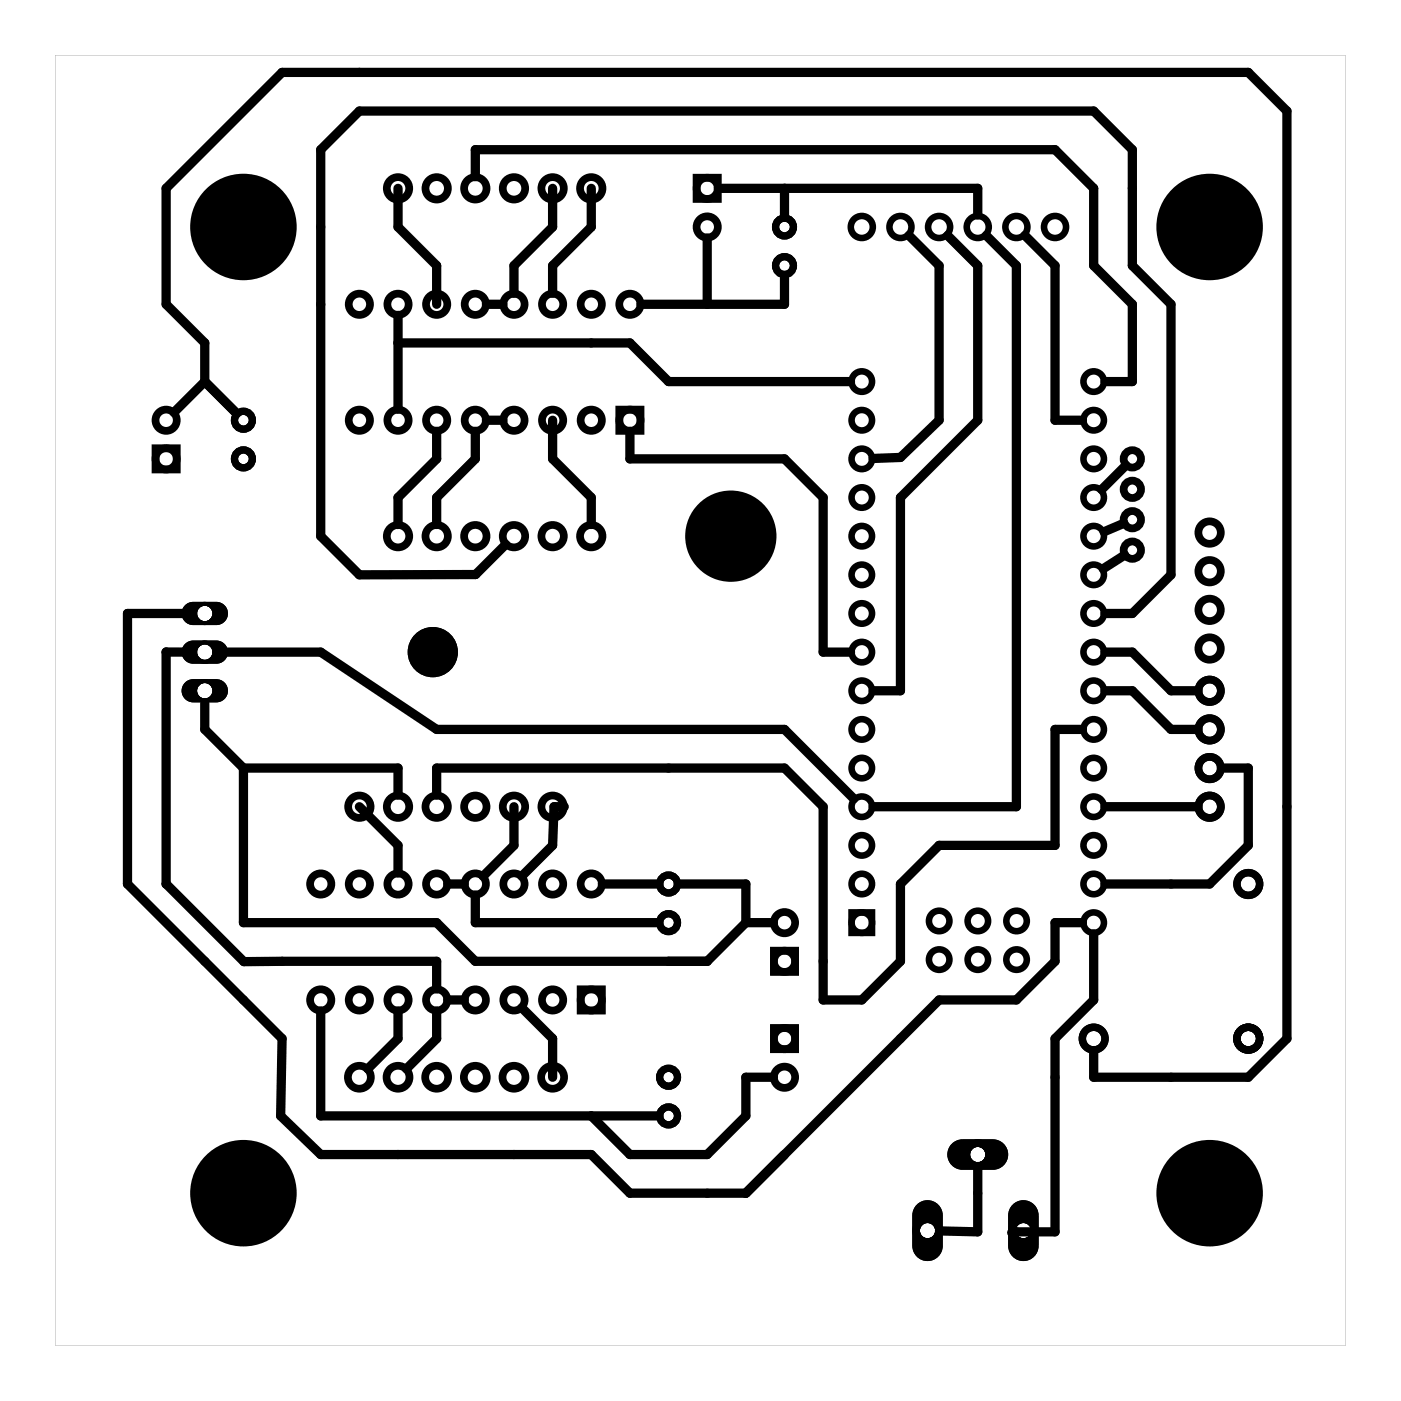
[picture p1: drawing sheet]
<svg xmlns="http://www.w3.org/2000/svg" width="92mm" height="92mm" viewBox="0 0 92 92" stroke-linecap="round" stroke-linejoin="round" font-family="sans-serif">
<g fill="#000">
<path d="M12.2 44.9a.76 .76 0 0 0-.2 .8 .76 .76 0 0 0 .7 .5h1.5a.76 .76 0 0 0 .8-.8 .76 .76 0 0 0-.8-.8h-1.5zM13 45.4a.51 .51 0 0 1 1 0 .51 .51 0 0 1-1 0z"/>
<path d="M12.2 42.3a.76 .76 0 0 0-.2 .8 .76 .76 0 0 0 .7 .5h1.5a.76 .76 0 0 0 .8-.7 .76 .76 0 0 0-.8-.8h-1.5zM13 42.9a.51 .51 0 0 1 1 0 .51 .51 0 0 1-1 0z"/>
<path d="M12.2 39.8a.76 .76 0 0 0-.2 .8 .76 .76 0 0 0 .7 .5h1.5a.76 .76 0 0 0 .8-.8 .76 .76 0 0 0-.8-.7h-1.5zM13 40.3a.51 .51 0 0 1 1 0 .51 .51 0 0 1-1 0z"/>
<path d="M12.2 44.9a.76 .76 0 0 0-.2 .8 .76 .76 0 0 0 .7 .5h1.5a.76 .76 0 0 0 .8-.8 .76 .76 0 0 0-.8-.8h-1.5zM13 45.4a.51 .51 0 0 1 1 0 .51 .51 0 0 1-1 0z"/>
<path d="M12.2 42.3a.76 .76 0 0 0-.2 .8 .76 .76 0 0 0 .7 .5h1.5a.76 .76 0 0 0 .8-.7 .76 .76 0 0 0-.8-.8h-1.5zM13 42.9a.51 .51 0 0 1 1 0 .51 .51 0 0 1-1 0z"/>
<path d="M12.2 39.8a.76 .76 0 0 0-.2 .8 .76 .76 0 0 0 .7 .5h1.5a.76 .76 0 0 0 .8-.8 .76 .76 0 0 0-.8-.7h-1.5zM13 40.3a.51 .51 0 0 1 1 0 .51 .51 0 0 1-1 0z"/>
<path d="M60.3 79.2l-.3 .3v.4v2a1 1 0 0 0 1 1 1 1 0 0 0 1-1v-2a1 1 0 0 0-.7-.9 1 1 0 0 0-1 .2zM60.5 80.9a.5 .5 0 0 1 1 0 .5 .5 0 0 1-1 0z"/>
<path d="M60.3 79.2l-.3 .3v.4v2a1 1 0 0 0 1 1 1 1 0 0 0 1-1v-2a1 1 0 0 0-.7-.9 1 1 0 0 0-1 .2zM60.5 80.9a.5 .5 0 0 1 1 0 .5 .5 0 0 1-1 0z"/>
<path d="M62.6 75.2a1 1 0 0 0-.3 1.1 1 1 0 0 0 1 .6h2a1 1 0 0 0 1-1 1 1 0 0 0-1-1h-2l-.4 .1zM63.8 75.9a.5 .5 0 0 1 1 0 .5 .5 0 0 1-1 0z"/>
<path d="M62.6 75.2a1 1 0 0 0-.3 1.1 1 1 0 0 0 1 .6h2a1 1 0 0 0 1-1 1 1 0 0 0-1-1h-2l-.4 .1zM63.8 75.9a.5 .5 0 0 1 1 0 .5 .5 0 0 1-1 0z"/>
<path d="M66.6 79.2l-.3 .3v.4v2a1 1 0 0 0 1 1 1 1 0 0 0 1-1v-2a1 1 0 0 0-.7-.9 1 1 0 0 0-1 .2zM66.8 80.9a.5 .5 0 0 1 1 0 .5 .5 0 0 1-1 0z"/>
<path d="M66.6 79.2l-.3 .3v.4v2a1 1 0 0 0 1 1 1 1 0 0 0 1-1v-2a1 1 0 0 0-.7-.9 1 1 0 0 0-1 .2zM66.8 80.9a.5 .5 0 0 1 1 0 .5 .5 0 0 1-1 0z"/>
<path d="M3.6 3.6v84.8h84.8v-84.8zM3.6 3.6h84.8v84.8h-84.8z"/>
</g>
<g fill="none" stroke="#000" stroke-width=".5">
<circle cx="64.3" cy="75.9" r=".75"/>
<circle cx="61" cy="80.9" r=".75"/>
<circle cx="67.3" cy="80.9" r=".75"/>
</g>
<g fill="#000">
<circle cx="16" cy="14.9" r="3.5"/>
<circle cx="79.5" cy="14.9" r="3.5"/>
<circle cx="48" cy="35.2" r="3"/>
<circle cx="28.4" cy="42.9" r="1.65"/>
<circle cx="16" cy="78.4" r="3.5"/>
<circle cx="79.5" cy="78.4" r="3.5"/>
</g>
<g fill="none" stroke="#000" stroke-width=".51">
<path d="M45.8 11.7h1.4v1.4h-1.4zM10.2 29.5h1.4v1.4h-1.4zM40.7 26.9h1.4v1.4h-1.4zM38.2 65h1.4v1.4h-1.4zM50.9 67.6h1.4v1.4h-1.4zM50.9 62.5h1.4v1.4h-1.4z"/>
<circle cx="23.6" cy="20" r=".7"/>
<circle cx="26.2" cy="12.4" r=".74"/>
<circle cx="26.2" cy="20" r=".7"/>
<circle cx="28.7" cy="12.4" r=".74"/>
<circle cx="28.7" cy="20" r=".7"/>
<circle cx="31.2" cy="12.4" r=".74"/>
<circle cx="31.2" cy="20" r=".7"/>
<circle cx="33.8" cy="12.4" r=".74"/>
<circle cx="33.8" cy="20" r=".7"/>
<circle cx="36.3" cy="12.4" r=".74"/>
<circle cx="36.3" cy="20" r=".7"/>
<circle cx="38.9" cy="12.4" r=".74"/>
<circle cx="38.9" cy="20" r=".7"/>
<circle cx="41.4" cy="20" r=".7"/>
<circle cx="46.5" cy="14.9" r=".7"/>
<circle cx="46.5" cy="12.4" r=".7"/>
<circle cx="10.9" cy="30.2" r=".7"/>
<circle cx="10.9" cy="27.6" r=".7"/>
<circle cx="23.6" cy="27.6" r=".7"/>
<circle cx="26.2" cy="27.6" r=".7"/>
<circle cx="26.2" cy="35.2" r=".74"/>
<circle cx="28.7" cy="27.6" r=".7"/>
<circle cx="28.7" cy="35.2" r=".74"/>
<circle cx="31.2" cy="27.6" r=".7"/>
<circle cx="31.2" cy="35.2" r=".74"/>
<circle cx="33.8" cy="27.6" r=".7"/>
<circle cx="33.8" cy="35.2" r=".74"/>
<circle cx="36.3" cy="27.6" r=".7"/>
<circle cx="36.3" cy="35.2" r=".74"/>
<circle cx="38.9" cy="27.6" r=".7"/>
<circle cx="38.9" cy="35.2" r=".74"/>
<circle cx="41.4" cy="27.6" r=".7"/>
<circle cx="74.4" cy="36.2" r=".57"/>
<circle cx="74.4" cy="32.2" r=".57"/>
<circle cx="74.4" cy="34.2" r=".57"/>
<circle cx="74.4" cy="30.2" r=".57"/>
<circle cx="79.5" cy="35" r=".74"/>
<circle cx="79.5" cy="37.5" r=".74"/>
<circle cx="21.1" cy="58.1" r=".7"/>
<circle cx="23.6" cy="53" r=".74"/>
<circle cx="23.6" cy="58.1" r=".7"/>
<circle cx="26.2" cy="53" r=".74"/>
<circle cx="26.2" cy="58.1" r=".7"/>
<circle cx="28.7" cy="53" r=".74"/>
<circle cx="28.7" cy="58.1" r=".7"/>
<circle cx="31.2" cy="53" r=".74"/>
<circle cx="31.2" cy="58.1" r=".7"/>
<circle cx="33.8" cy="53" r=".74"/>
<circle cx="33.8" cy="58.1" r=".7"/>
<circle cx="36.3" cy="53" r=".74"/>
<circle cx="36.3" cy="58.1" r=".7"/>
<circle cx="38.9" cy="58.1" r=".7"/>
<circle cx="79.5" cy="40.1" r=".74"/>
<circle cx="79.5" cy="42.6" r=".74"/>
<circle cx="79.5" cy="50.5" r=".74"/>
<circle cx="79.5" cy="53" r=".74"/>
<circle cx="79.5" cy="47.9" r=".74"/>
<circle cx="79.5" cy="45.4" r=".74"/>
<circle cx="21.1" cy="65.7" r=".7"/>
<circle cx="23.6" cy="65.7" r=".7"/>
<circle cx="23.6" cy="70.8" r=".75"/>
<circle cx="26.2" cy="65.7" r=".7"/>
<circle cx="26.2" cy="70.8" r=".75"/>
<circle cx="28.7" cy="65.7" r=".7"/>
<circle cx="28.7" cy="70.8" r=".75"/>
<circle cx="31.2" cy="65.7" r=".7"/>
<circle cx="31.2" cy="70.8" r=".75"/>
<circle cx="33.8" cy="65.7" r=".7"/>
<circle cx="33.8" cy="70.8" r=".75"/>
<circle cx="36.3" cy="65.7" r=".7"/>
<circle cx="36.3" cy="70.8" r=".75"/>
<circle cx="38.9" cy="65.7" r=".7"/>
<circle cx="51.6" cy="63.2" r=".7"/>
<circle cx="51.6" cy="60.6" r=".7"/>
<circle cx="51.6" cy="70.8" r=".7"/>
<circle cx="51.6" cy="68.3" r=".7"/>
</g>
<g fill="none" stroke="#000" stroke-width=".49">
<circle cx="82" cy="58.1" r=".75"/>
<circle cx="71.9" cy="68.3" r=".75"/>
<circle cx="82" cy="68.3" r=".75"/>
</g>
<g fill="none" stroke="#000" stroke-width=".48">
<circle cx="51.6" cy="14.9" r=".59"/>
<circle cx="51.6" cy="17.5" r=".59"/>
<circle cx="16" cy="27.6" r=".59"/>
<circle cx="16" cy="30.2" r=".59"/>
<circle cx="43.9" cy="58.1" r=".59"/>
<circle cx="43.9" cy="70.8" r=".59"/>
<circle cx="43.9" cy="60.6" r=".59"/>
<circle cx="43.9" cy="73.3" r=".59"/>
</g>
<g fill="none" stroke="#000" stroke-width=".25">
<circle cx="13.5" cy="40.3" r=".64"/>
<circle cx="13.5" cy="42.9" r=".64"/>
<circle cx="13.5" cy="45.4" r=".64"/>
</g>
<g fill="none" stroke="#000" stroke-width=".43">
<path d="M56 60h1.3v1.3h-1.3z"/>
<circle cx="56.6" cy="14.9" r=".72"/>
<circle cx="59.2" cy="14.9" r=".72"/>
<circle cx="61.7" cy="14.9" r=".72"/>
<circle cx="64.3" cy="14.9" r=".72"/>
<circle cx="66.8" cy="14.9" r=".72"/>
<circle cx="69.3" cy="14.9" r=".72"/>
<circle cx="56.6" cy="35.2" r=".67"/>
<circle cx="56.6" cy="32.7" r=".67"/>
<circle cx="56.6" cy="30.2" r=".67"/>
<circle cx="56.6" cy="27.6" r=".67"/>
<circle cx="56.6" cy="25.1" r=".67"/>
<circle cx="56.6" cy="37.8" r=".67"/>
<circle cx="71.9" cy="37.8" r=".67"/>
<circle cx="71.9" cy="30.2" r=".67"/>
<circle cx="71.9" cy="32.7" r=".67"/>
<circle cx="71.9" cy="35.2" r=".67"/>
<circle cx="71.9" cy="27.6" r=".67"/>
<circle cx="71.9" cy="25.1" r=".67"/>
<circle cx="56.6" cy="40.3" r=".67"/>
<circle cx="56.6" cy="42.9" r=".67"/>
<circle cx="56.6" cy="45.4" r=".67"/>
<circle cx="56.6" cy="50.5" r=".67"/>
<circle cx="56.6" cy="53" r=".67"/>
<circle cx="56.6" cy="47.9" r=".67"/>
<circle cx="56.6" cy="58.1" r=".67"/>
<circle cx="56.6" cy="55.6" r=".67"/>
<circle cx="71.9" cy="40.3" r=".67"/>
<circle cx="71.9" cy="42.9" r=".67"/>
<circle cx="71.9" cy="45.4" r=".67"/>
<circle cx="71.9" cy="47.9" r=".67"/>
<circle cx="71.9" cy="50.5" r=".67"/>
<circle cx="71.9" cy="53" r=".67"/>
<circle cx="71.9" cy="55.6" r=".67"/>
<circle cx="71.9" cy="58.1" r=".67"/>
<circle cx="56.6" cy="60.6" r=".67"/>
<circle cx="61.7" cy="60.5" r=".67"/>
<circle cx="61.7" cy="63.1" r=".67"/>
<circle cx="64.3" cy="60.5" r=".67"/>
<circle cx="64.3" cy="63.1" r=".67"/>
<circle cx="66.8" cy="60.5" r=".67"/>
<circle cx="66.8" cy="63.1" r=".67"/>
<circle cx="71.9" cy="60.6" r=".67"/>
</g>
<g fill="none" stroke="#000" stroke-width=".61">
<path d="M26.2 12.4v2.5l2.5 2.6v2.5M31.2 11.6v-1.8h38.1l2.6 2.6v5.1l2.5 2.5v5.1h-1.8M32 20h1.1M36.3 12.4v2.5l-2.5 2.6v1.8M38.9 12.4v2.5l-2.6 2.6v1.8M46.5 15.6v4.4M47.2 12.4h17.1v1.7M51.6 18.1v1.9h-9.5M51.6 12.4v1.9M59.7 15.5l2 2v10.1l-2.5 2.5h-1.8M62.3 15.5l2 2v10.1l-5.1 5.1v12.7h-1.8M64.8 15.5l2 2v35.5h-9.4"/>
<path d="M67.4 15.5l1.9 2v10.1h1.8M13.5 25.1v-2.6l-2.6-2.5v-7.6l7.6-7.6h63.5l2.6 2.5v61l-2.6 2.5h-10.1v-1.8M13.5 25.1l-2.1 2M13.5 25.1l2.1 2.1M26.2 20.7v6.2M26.2 22.5h15.2l2.5 2.6h12M28.7 28.3v1.9l-2.5 2.5v1.8M31.2 28.3v1.9l-2.5 2.5v1.8M32 27.6h1.1M33.2 35.8l-1.9 2h-7.7l-2.5-2.6v-25.4l2.5-2.5h48.3l2.5 2.5v7.7l2.6 2.5v17.8l-2.6 2.5h-1.8M36.3 27.6v2.6l2.6 2.5v1.8M41.4 28.3v1.9h10.2l2.5 2.5v10.2h1.8"/>
<path d="M73.9 34.4l-1.3 .5M73.9 36.5l-1.4 .9M74 30.6l-1.6 1.6M10.9 58.1l5.1 5.1h12.7v1.8M10.9 58.1h.1M12.7 40.3h-4.3v17.8l10.1 10.2-.1 5 2.7 2.6h17.8l2.5 2.5h7.6l12.7-12.7h5.1l2.5-2.5v-2.6h1.8M12.7 42.9h-1.8v15.2M13.5 46.2v1.7l2.5 2.6M14.2 42.9h6.9l7.6 5h22.9l4.5 4.6M16 50.5v10.1h12.7l2.5 2.6h15.3l2.5-2.6M16 50.5h10.2v1.8M23.6 53l2.6 2.6v1.8"/>
<path d="M29.4 58.1h1.1M31.2 58.8v1.8h12.1M33.8 53v2.6l-2 2M37.1 53h-.7l-.1 2.6-2 2M39.6 58.1h3.7M44.6 58.1h4.4v2.5M71.1 47.9h-1.8v7.7h-7.6l-2.5 2.5v5.1l-2.6 2.5h-2.5v-12.7l-2.5-2.5h-22.9v1.8M72.6 42.9h1.8l2.6 2.5h1.7M72.6 45.4h1.8l2.6 2.5h1.7M72.6 53h6.1M80.3 50.5h1.7v5.1l-2.5 2.5h-6.9M21.1 66.4v6.9h22.2"/>
<path d="M26.2 66.4v1.9l-2 1.9M28.7 66.4v1.9l-2 1.9M29.4 65.7h1.1M34.3 66.2l2 2.1v2.5M49 60.6h1.8M50.8 70.8h-1.8v2.5l-2.5 2.6h-5.1l-2.5-2.6M64.3 76.7v4.3l-2.6-.1M71.9 61.4v4.3l-2.6 2.6v12.7h-2.8"/>
</g>
</svg>
